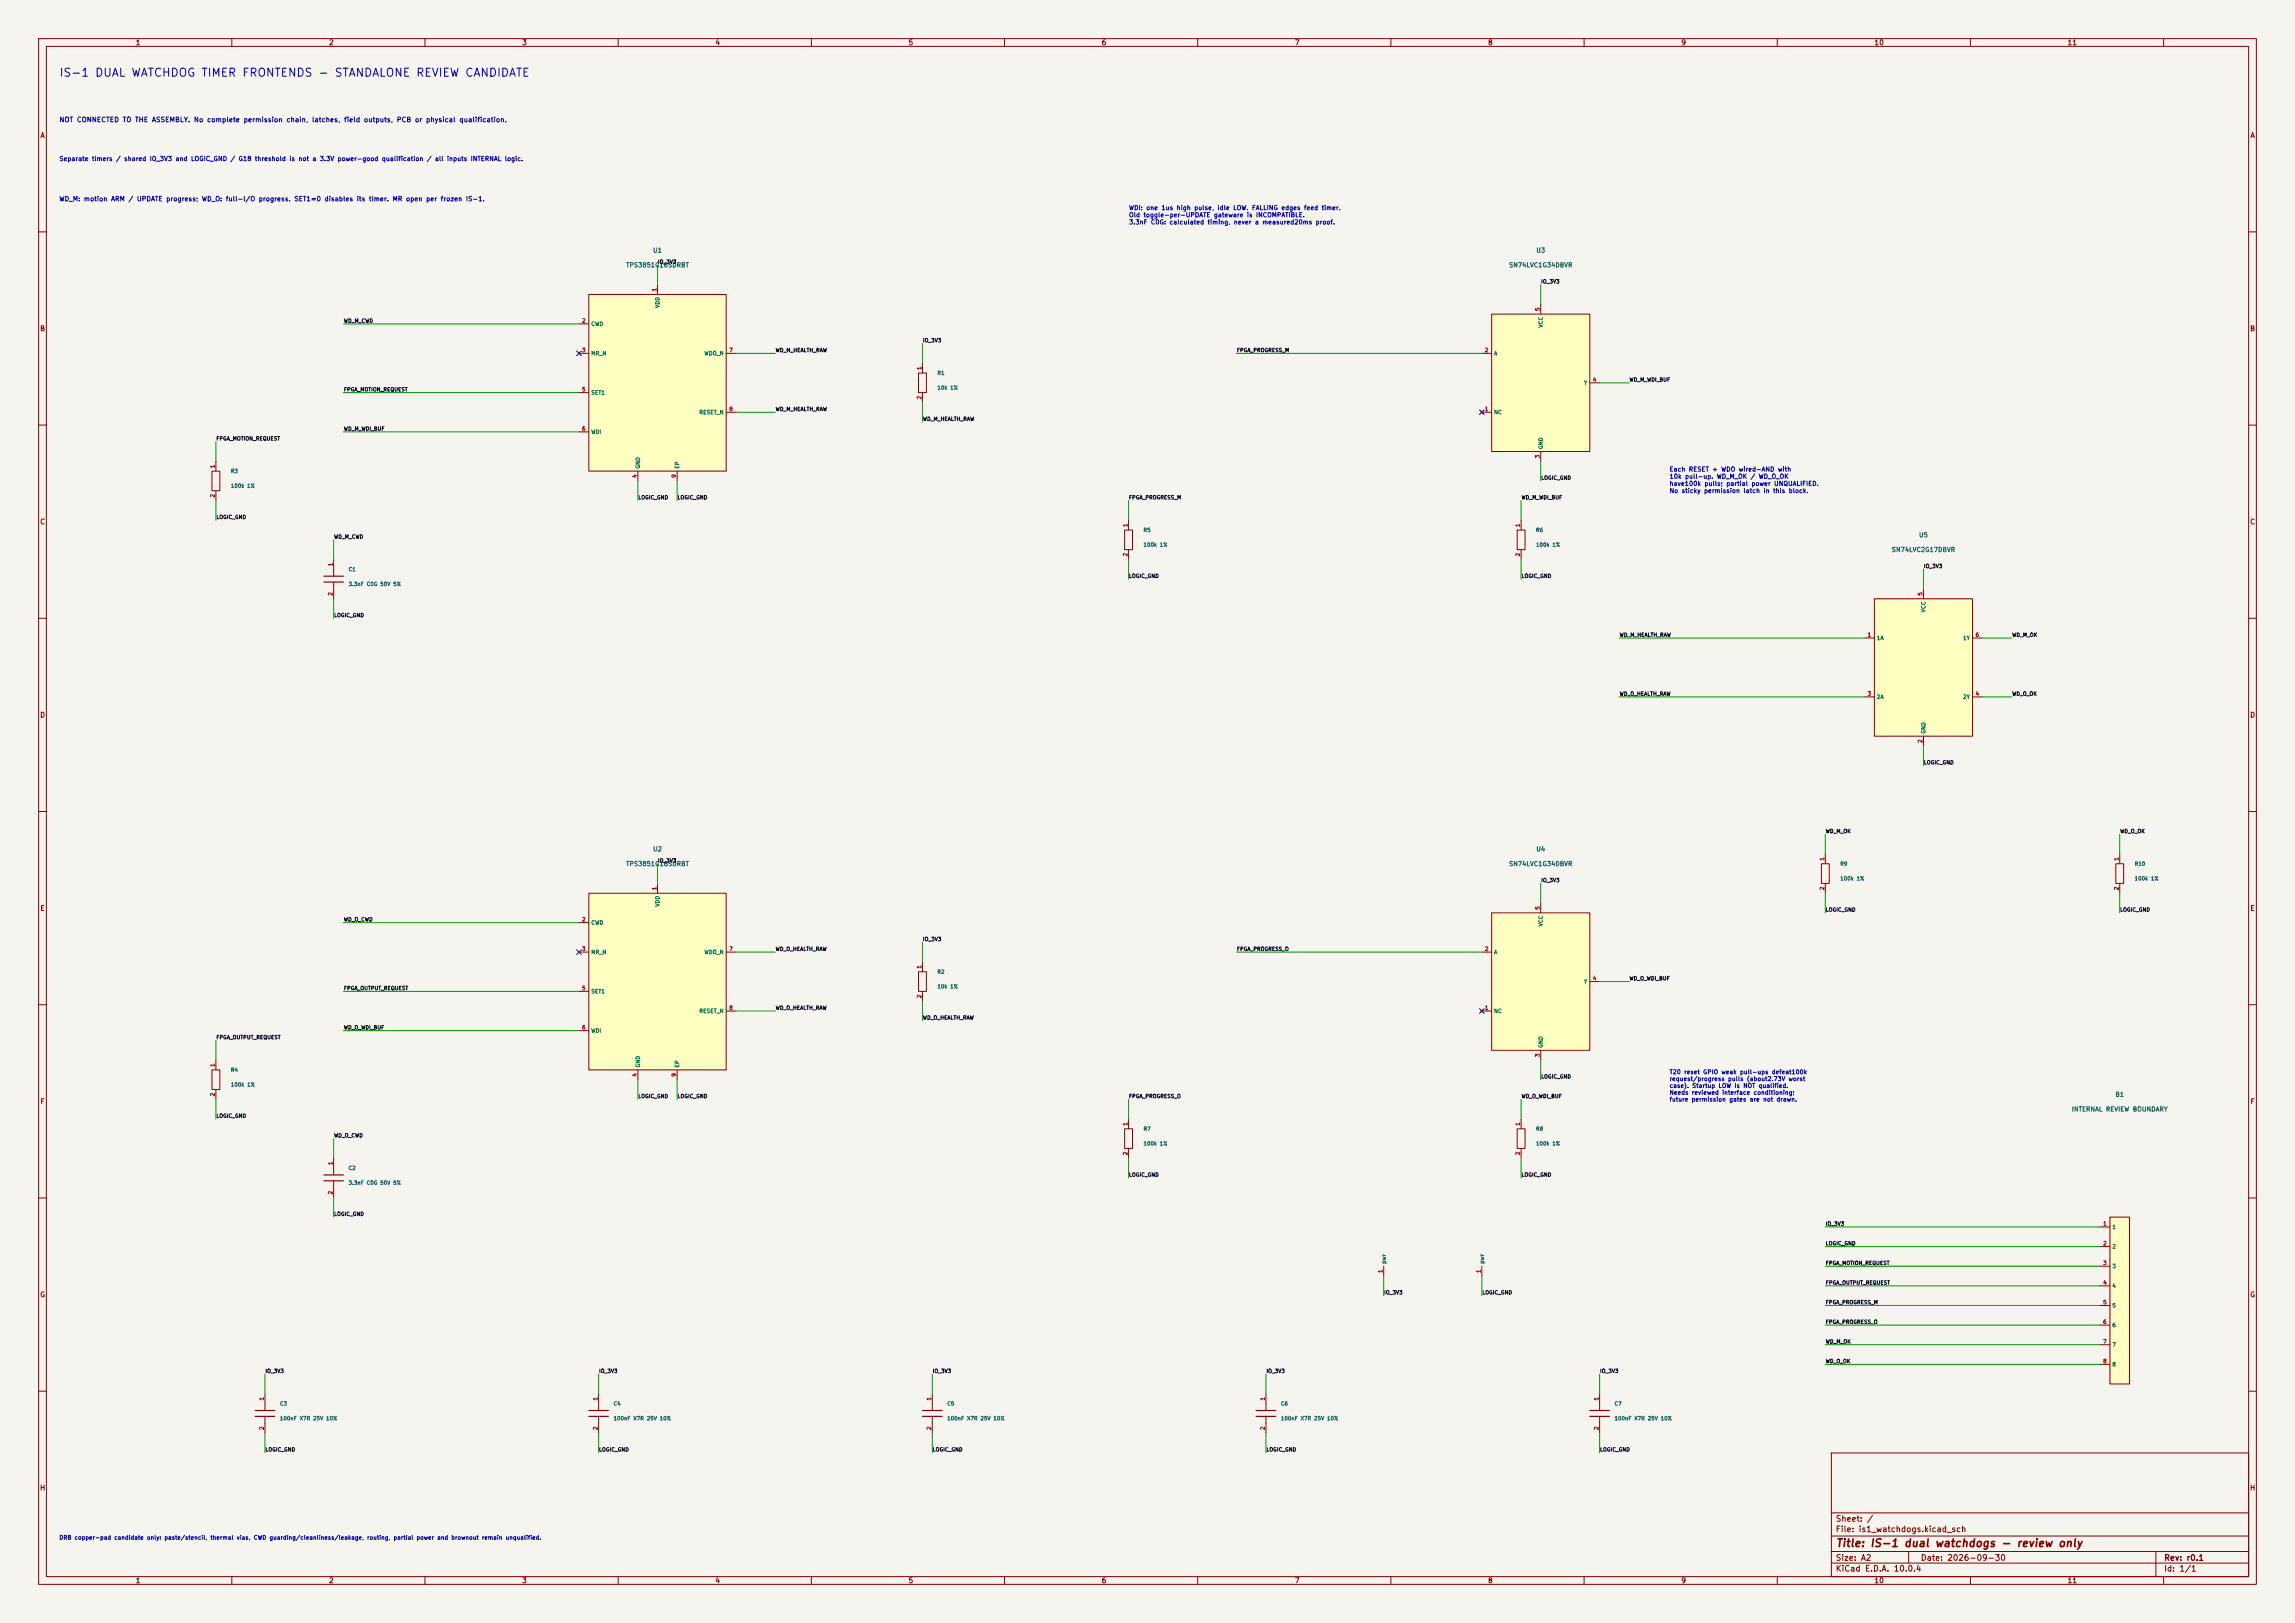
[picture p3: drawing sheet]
<svg xmlns="http://www.w3.org/2000/svg" width="594mm" height="420mm" viewBox="0 0 594 420" stroke-linecap="round" stroke-linejoin="round" font-family="sans-serif">
<defs><g id="words">
<text font-size="2.1" fill="#0000c2" x="15.2" y="20.4">IS-1 DUAL WATCHDOG TIMER FRONTENDS - STANDALONE REVIEW CANDIDATE</text>
<text font-size="2" fill="#840000" x="475" y="400.8">Title: IS-1 dual watchdogs - review only</text>
<g font-size="1.5" fill="#840000">
<text x="475" y="394.1">Sheet: /</text>
<text x="475" y="396.8">File: is1_watchdogs.kicad_sch</text>
<text x="475" y="407">KiCad E.D.A. 10.0.4</text>
<text x="475" y="404.2">Size: A2</text>
<text x="497" y="404.2">Date: 2026-09-30</text>
<text x="560" y="404.2">Rev: r0.1</text>
<text x="560" y="407">Id: 1/1</text>
</g>
<g font-size="1.3" fill="#840000">
<text x="35" y="12">1</text>
<text x="85" y="12">2</text>
<text x="135" y="12">3</text>
<text x="185" y="12">4</text>
<text x="235" y="12">5</text>
<text x="285" y="12">6</text>
<text x="335" y="12">7</text>
<text x="385" y="12">8</text>
<text x="435" y="12">9</text>
<text x="485" y="12">10</text>
<text x="535" y="12">11</text>
<text x="10.3" y="36">A</text>
<text x="582.3" y="36">A</text>
<text x="10.3" y="86">B</text>
<text x="582.3" y="86">B</text>
<text x="10.3" y="136">C</text>
<text x="582.3" y="136">C</text>
<text x="10.3" y="186">D</text>
<text x="582.3" y="186">D</text>
<text x="10.3" y="236">E</text>
<text x="582.3" y="236">E</text>
<text x="10.3" y="286">F</text>
<text x="582.3" y="286">F</text>
<text x="10.3" y="336">G</text>
<text x="582.3" y="336">G</text>
<text x="10.2" y="386">H</text>
<text x="582.2" y="386">H</text>
<text x="35" y="410">1</text>
<text x="85" y="410">2</text>
<text x="135" y="410">3</text>
<text x="185" y="410">4</text>
<text x="235" y="410">5</text>
<text x="285" y="410">6</text>
<text x="335" y="410">7</text>
<text x="385" y="410">8</text>
<text x="435" y="410">9</text>
<text x="485" y="410">10</text>
<text x="535" y="410">11</text>
</g>
<text font-size="1.3" fill="#0000c2" x="15.2" y="31.9">NOT CONNECTED TO THE ASSEMBLY. No complete permission chain, latches, field outputs, PCB or physical qualification.</text>
<g font-size="1.2" fill="#0000c2">
<text x="15.2" y="41.9">Separate timers / shared IO_3V3 and LOGIC_GND / G18 threshold is not a 3.3V power-good qualification / all inputs INTERNAL logic.</text>
<text x="15.2" y="52.4">WD_M: motion ARM / UPDATE progress; WD_O: full-I/O progress. SET1=0 disables its timer. MR open per frozen IS-1.</text>
<text x="292.1" y="54.6">WDI: one 1us high pulse, idle LOW. FALLING edges feed timer.</text>
<text x="292.1" y="56.5">Old toggle-per-UPDATE gateware is INCOMPATIBLE.</text>
<text x="292.1" y="58.3">3.3nF C0G: calculated timing, never a measured20ms proof.</text>
<text x="432" y="122.3">Each RESET + WDO wired-AND with</text>
<text x="432" y="124.2">10k pull-up. WD_M_OK / WD_O_OK</text>
<text x="432" y="126">have100k pulls; partial power UNQUALIFIED.</text>
<text x="432" y="127.9">No sticky permission latch in this block.</text>
</g>
<g font-size="1.2" fill="#006464">
<text x="168.9" y="65.6">U1</text>
<text x="397.5" y="65.6">U3</text>
<text x="161.9" y="69.5">TPS3851G18SDRBT</text>
<text x="390.5" y="69.5">SN74LVC1G34DBVR</text>
<text x="489.5" y="143.1">SN74LVC2G17DBVR</text>
<text x="496.6" y="139.3">U5</text>
<text x="168.9" y="220.6">U2</text>
<text x="397.5" y="220.6">U4</text>
<text x="161.9" y="224.4">TPS3851G18SDRBT</text>
<text x="390.5" y="224.4">SN74LVC1G34DBVR</text>
<text x="536.1" y="287.9">INTERNAL REVIEW BOUNDARY</text>
<text x="547.4" y="284.1">B1</text>
</g>
<g font-size="1.1" fill="#0000c2">
<text x="432" y="278.2">T20 reset GPIO weak pull-ups defeat100k</text>
<text x="432" y="280">request/progress pulls (about2.73V worst</text>
<text x="432" y="281.8">case). Startup LOW is NOT qualified.</text>
<text x="432" y="283.5">Needs reviewed interface conditioning;</text>
<text x="432" y="285.3">future permission gates are not drawn.</text>
<text x="15.2" y="398.7">DRB copper-pad candidate only: paste/stencil, thermal vias, CWD guarding/cleanliness/leakage, routing, partial power and brownout remain unqualified.</text>
</g>
<g font-size="1" fill="#0f0f0f">
<text x="170.2" y="68.5">IO_3V3</text>
<text x="398.8" y="73.6">IO_3V3</text>
<text x="88.9" y="83.7">WD_M_CWD</text>
<text x="238.8" y="88.8">IO_3V3</text>
<text x="200.7" y="91.3">WD_M_HEALTH_RAW</text>
<text x="320" y="91.3">FPGA_PROGRESS_M</text>
<text x="88.9" y="101.5">FPGA_MOTION_REQUEST</text>
<text x="421.6" y="99">WD_M_WDI_BUF</text>
<text x="200.7" y="106.6">WD_M_HEALTH_RAW</text>
<text x="88.9" y="111.7">WD_M_WDI_BUF</text>
<text x="238.8" y="109.1">WD_M_HEALTH_RAW</text>
<text x="55.9" y="114.2">FPGA_MOTION_REQUEST</text>
<text x="398.8" y="124.4">LOGIC_GND</text>
<text x="165.1" y="129.4">LOGIC_GND</text>
<text x="175.3" y="129.4">LOGIC_GND</text>
<text x="292.1" y="129.4">FPGA_PROGRESS_M</text>
<text x="393.7" y="129.4">WD_M_WDI_BUF</text>
<text x="55.9" y="134.5">LOGIC_GND</text>
<text x="86.4" y="139.6">WD_M_CWD</text>
<text x="292.1" y="149.8">LOGIC_GND</text>
<text x="393.7" y="149.8">LOGIC_GND</text>
<text x="497.8" y="147.2">IO_3V3</text>
<text x="86.4" y="159.9">LOGIC_GND</text>
<text x="419.1" y="165">WD_M_HEALTH_RAW</text>
<text x="520.7" y="165">WD_M_OK</text>
<text x="419.1" y="180.2">WD_O_HEALTH_RAW</text>
<text x="520.7" y="180.2">WD_O_OK</text>
<text x="497.8" y="198">LOGIC_GND</text>
<text x="472.4" y="215.8">WD_M_OK</text>
<text x="548.6" y="215.8">WD_O_OK</text>
<text x="170.2" y="223.4">IO_3V3</text>
<text x="398.8" y="228.5">IO_3V3</text>
<text x="88.9" y="238.7">WD_O_CWD</text>
<text x="472.4" y="236.1">LOGIC_GND</text>
<text x="548.6" y="236.1">LOGIC_GND</text>
<text x="238.8" y="243.7">IO_3V3</text>
<text x="200.7" y="246.3">WD_O_HEALTH_RAW</text>
<text x="320" y="246.3">FPGA_PROGRESS_O</text>
<text x="88.9" y="256.4">FPGA_OUTPUT_REQUEST</text>
<text x="421.6" y="253.9">WD_O_WDI_BUF</text>
<text x="200.7" y="261.5">WD_O_HEALTH_RAW</text>
<text x="55.9" y="269.1">FPGA_OUTPUT_REQUEST</text>
<text x="88.9" y="266.6">WD_O_WDI_BUF</text>
<text x="238.8" y="264.1">WD_O_HEALTH_RAW</text>
<text x="398.8" y="279.3">LOGIC_GND</text>
<text x="165.1" y="284.4">LOGIC_GND</text>
<text x="175.3" y="284.4">LOGIC_GND</text>
<text x="292.1" y="284.4">FPGA_PROGRESS_O</text>
<text x="393.7" y="284.4">WD_O_WDI_BUF</text>
<text x="55.9" y="289.5">LOGIC_GND</text>
<text x="86.4" y="294.5">WD_O_CWD</text>
<text x="292.1" y="304.7">LOGIC_GND</text>
<text x="393.7" y="304.7">LOGIC_GND</text>
<text x="86.4" y="314.9">LOGIC_GND</text>
<text x="472.4" y="317.4">IO_3V3</text>
<text x="472.4" y="322.5">LOGIC_GND</text>
<text x="472.4" y="327.6">FPGA_MOTION_REQUEST</text>
<text x="358.1" y="335.2">IO_3V3</text>
<text x="383.5" y="335.2">LOGIC_GND</text>
<text x="472.4" y="332.6">FPGA_OUTPUT_REQUEST</text>
<text x="472.4" y="337.7">FPGA_PROGRESS_M</text>
<text x="472.4" y="342.8">FPGA_PROGRESS_O</text>
<text x="472.4" y="347.9">WD_M_OK</text>
<text x="472.4" y="353">WD_O_OK</text>
<text x="68.6" y="355.5">IO_3V3</text>
<text x="154.9" y="355.5">IO_3V3</text>
<text x="241.3" y="355.5">IO_3V3</text>
<text x="327.7" y="355.5">IO_3V3</text>
<text x="414" y="355.5">IO_3V3</text>
<text x="68.6" y="375.8">LOGIC_GND</text>
<text x="154.9" y="375.8">LOGIC_GND</text>
<text x="241.3" y="375.8">LOGIC_GND</text>
<text x="327.7" y="375.8">LOGIC_GND</text>
<text x="414" y="375.8">LOGIC_GND</text>
</g>
<g font-size="1" fill="#a90000">
<text x="170.1" y="75.5" transform="rotate(-90 170.1 75.5)">1</text>
<text x="150.5" y="83.7">2</text>
<text x="398.7" y="80.6" transform="rotate(-90 398.7 80.6)">5</text>
<text x="150.5" y="91.4">3</text>
<text x="188.6" y="91.4">7</text>
<text x="238.7" y="95.9" transform="rotate(-90 238.7 95.9)">1</text>
<text x="384.2" y="91.4">2</text>
<text x="150.5" y="101.5">5</text>
<text x="412.1" y="99">4</text>
<text x="188.6" y="106.6">8</text>
<text x="238.7" y="103.5" transform="rotate(-90 238.7 103.5)">2</text>
<text x="384.2" y="106.6">1</text>
<text x="150.5" y="111.7">6</text>
<text x="398.7" y="118.7" transform="rotate(-90 398.7 118.7)">3</text>
<text x="55.8" y="121.3" transform="rotate(-90 55.8 121.3)">1</text>
<text x="165" y="123.8" transform="rotate(-90 165 123.8)">4</text>
<text x="175.2" y="123.8" transform="rotate(-90 175.2 123.8)">9</text>
<text x="55.8" y="128.9" transform="rotate(-90 55.8 128.9)">2</text>
<text x="292" y="136.5" transform="rotate(-90 292 136.5)">1</text>
<text x="393.6" y="136.5" transform="rotate(-90 393.6 136.5)">1</text>
<text x="86.3" y="146.7" transform="rotate(-90 86.3 146.7)">1</text>
<text x="292" y="144.1" transform="rotate(-90 292 144.1)">2</text>
<text x="393.6" y="144.1" transform="rotate(-90 393.6 144.1)">2</text>
<text x="86.3" y="154.3" transform="rotate(-90 86.3 154.3)">2</text>
<text x="497.8" y="154.3" transform="rotate(-90 497.8 154.3)">5</text>
<text x="483.3" y="165">1</text>
<text x="511.2" y="165">6</text>
<text x="483.3" y="180.3">3</text>
<text x="511.2" y="180.3">4</text>
<text x="497.8" y="192.4" transform="rotate(-90 497.8 192.4)">2</text>
<text x="472.4" y="222.9" transform="rotate(-90 472.4 222.9)">1</text>
<text x="548.6" y="222.9" transform="rotate(-90 548.6 222.9)">1</text>
<text x="170.1" y="230.5" transform="rotate(-90 170.1 230.5)">1</text>
<text x="472.4" y="230.5" transform="rotate(-90 472.4 230.5)">2</text>
<text x="548.6" y="230.5" transform="rotate(-90 548.6 230.5)">2</text>
<text x="150.5" y="238.7">2</text>
<text x="398.7" y="235.6" transform="rotate(-90 398.7 235.6)">5</text>
<text x="150.5" y="246.3">3</text>
<text x="188.6" y="246.3">7</text>
<text x="238.7" y="250.8" transform="rotate(-90 238.7 250.8)">1</text>
<text x="384.2" y="246.3">2</text>
<text x="150.5" y="256.5">5</text>
<text x="412.1" y="253.9">4</text>
<text x="188.6" y="261.5">8</text>
<text x="238.7" y="258.4" transform="rotate(-90 238.7 258.4)">2</text>
<text x="384.2" y="261.5">1</text>
<text x="150.5" y="266.6">6</text>
<text x="398.7" y="273.7" transform="rotate(-90 398.7 273.7)">3</text>
<text x="55.8" y="276.2" transform="rotate(-90 55.8 276.2)">1</text>
<text x="165" y="278.7" transform="rotate(-90 165 278.7)">4</text>
<text x="175.2" y="278.7" transform="rotate(-90 175.2 278.7)">9</text>
<text x="55.8" y="283.8" transform="rotate(-90 55.8 283.8)">2</text>
<text x="292" y="291.4" transform="rotate(-90 292 291.4)">1</text>
<text x="393.6" y="291.4" transform="rotate(-90 393.6 291.4)">1</text>
<text x="292" y="299.1" transform="rotate(-90 292 299.1)">2</text>
<text x="393.6" y="299.1" transform="rotate(-90 393.6 299.1)">2</text>
<text x="86.3" y="301.6" transform="rotate(-90 86.3 301.6)">1</text>
<text x="86.3" y="309.2" transform="rotate(-90 86.3 309.2)">2</text>
<text x="544.2" y="317.4">1</text>
<text x="544.2" y="322.5">2</text>
<text x="358.1" y="329.5" transform="rotate(-90 358.1 329.5)">1</text>
<text x="383.5" y="329.5" transform="rotate(-90 383.5 329.5)">1</text>
<text x="544.2" y="327.6">3</text>
<text x="544.2" y="332.7">4</text>
<text x="544.2" y="337.7">5</text>
<text x="544.2" y="342.8">6</text>
<text x="544.2" y="347.9">7</text>
<text x="544.2" y="353">8</text>
<text x="68.5" y="362.6" transform="rotate(-90 68.5 362.6)">1</text>
<text x="154.9" y="362.6" transform="rotate(-90 154.9 362.6)">1</text>
<text x="241.2" y="362.6" transform="rotate(-90 241.2 362.6)">1</text>
<text x="327.6" y="362.6" transform="rotate(-90 327.6 362.6)">1</text>
<text x="413.9" y="362.6" transform="rotate(-90 413.9 362.6)">1</text>
<text x="68.5" y="370.2" transform="rotate(-90 68.5 370.2)">2</text>
<text x="154.9" y="370.2" transform="rotate(-90 154.9 370.2)">2</text>
<text x="241.2" y="370.2" transform="rotate(-90 241.2 370.2)">2</text>
<text x="327.6" y="370.2" transform="rotate(-90 327.6 370.2)">2</text>
<text x="413.9" y="370.2" transform="rotate(-90 413.9 370.2)">2</text>
</g>
<g font-size="1" fill="#006464">
<text x="170.9" y="79.8" transform="rotate(-90 170.9 79.8)">VDD</text>
<text x="152.9" y="84.6">CWD</text>
<text x="399.5" y="84.9" transform="rotate(-90 399.5 84.9)">VCC</text>
<text x="152.9" y="92.2">MR_N</text>
<text x="182.2" y="92.2">WDO_N</text>
<text x="386.6" y="92.2">A</text>
<text x="242.5" y="101.1">10k 1%</text>
<text x="242.5" y="97.2">R1</text>
<text x="409.9" y="99.8">Y</text>
<text x="152.9" y="102.4">SET1</text>
<text x="180.9" y="107.4">RESET_N</text>
<text x="386.6" y="107.4">NC</text>
<text x="152.9" y="112.5">WDI</text>
<text x="399.5" y="116.3" transform="rotate(-90 399.5 116.3)">GND</text>
<text x="59.6" y="122.6">R3</text>
<text x="165.9" y="121.4" transform="rotate(-90 165.9 121.4)">GND</text>
<text x="176" y="121.4" transform="rotate(-90 176 121.4)">EP</text>
<text x="59.6" y="126.5">100k 1%</text>
<text x="295.9" y="137.9">R5</text>
<text x="397.5" y="137.9">R6</text>
<text x="295.9" y="141.7">100k 1%</text>
<text x="397.5" y="141.7">100k 1%</text>
<text x="90.1" y="148">C1</text>
<text x="90.1" y="151.9">3.3nF C0G 50V 5%</text>
<text x="498.6" y="158.6" transform="rotate(-90 498.6 158.6)">VCC</text>
<text x="485.6" y="165.9">1A</text>
<text x="508" y="165.9">1Y</text>
<text x="485.6" y="181.1">2A</text>
<text x="508" y="181.1">2Y</text>
<text x="498.6" y="190" transform="rotate(-90 498.6 190)">GND</text>
<text x="476.2" y="224.2">R9</text>
<text x="552.4" y="224.2">R10</text>
<text x="476.2" y="228.1">100k 1%</text>
<text x="552.4" y="228.1">100k 1%</text>
<text x="152.9" y="239.5">CWD</text>
<text x="170.9" y="234.8" transform="rotate(-90 170.9 234.8)">VDD</text>
<text x="399.5" y="239.8" transform="rotate(-90 399.5 239.8)">VCC</text>
<text x="152.9" y="247.1">MR_N</text>
<text x="182.2" y="247.1">WDO_N</text>
<text x="386.6" y="247.1">A</text>
<text x="152.9" y="257.3">SET1</text>
<text x="242.5" y="256">10k 1%</text>
<text x="242.5" y="252.2">R2</text>
<text x="409.9" y="254.8">Y</text>
<text x="180.9" y="262.4">RESET_N</text>
<text x="386.6" y="262.4">NC</text>
<text x="152.9" y="267.5">WDI</text>
<text x="399.5" y="271.3" transform="rotate(-90 399.5 271.3)">GND</text>
<text x="59.6" y="281.4">100k 1%</text>
<text x="59.6" y="277.6">R4</text>
<text x="165.9" y="276.4" transform="rotate(-90 165.9 276.4)">GND</text>
<text x="176" y="276.4" transform="rotate(-90 176 276.4)">EP</text>
<text x="295.9" y="292.8">R7</text>
<text x="397.5" y="292.8">R8</text>
<text x="295.9" y="296.6">100k 1%</text>
<text x="397.5" y="296.6">100k 1%</text>
<text x="90.1" y="303">C2</text>
<text x="90.1" y="306.8">3.3nF C0G 50V 5%</text>
<text x="546.6" y="318.3">1</text>
<text x="546.6" y="323.3">2</text>
<text x="358.9" y="327.2" transform="rotate(-90 358.9 327.2)">pwr</text>
<text x="384.3" y="327.2" transform="rotate(-90 384.3 327.2)">pwr</text>
<text x="546.6" y="328.4">3</text>
<text x="546.6" y="333.5">4</text>
<text x="546.6" y="338.6">5</text>
<text x="546.6" y="343.7">6</text>
<text x="546.6" y="348.7">7</text>
<text x="546.6" y="353.8">8</text>
<text x="72.3" y="363.9">C3</text>
<text x="158.7" y="363.9">C4</text>
<text x="245.1" y="363.9">C5</text>
<text x="331.4" y="363.9">C6</text>
<text x="417.8" y="363.9">C7</text>
<text x="72.3" y="367.8">100nF X7R 25V 10%</text>
<text x="158.7" y="367.8">100nF X7R 25V 10%</text>
<text x="245.1" y="367.8">100nF X7R 25V 10%</text>
<text x="331.4" y="367.8">100nF X7R 25V 10%</text>
<text x="417.8" y="367.8">100nF X7R 25V 10%</text>
</g>
</g></defs>
<path d="M0 0h594v420h-594z" fill="#f5f4ef" stroke="#f5f4ef" stroke-width=".26"/>
<g fill="none" stroke="#840000" stroke-width=".26">
<path d="M10 10h574v400h-574zM12 12h570v396h-570zM60 10v2M110 10v2M160 10v2M210 10v2M260 10v2M310 10v2M360 10v2M410 10v2M460 10v2M510 10v2"/>
<path d="M560 10v2M10 60h2M582 60h2M10 110h2M55.9 119.4v2.5M582 110h2M54.9 121.9h2v5.1h-2zM55.9 127v2.5M291.1 137.2h2v5h-2zM292.1 134.6v2.6M292.1 142.2v2.6M10 160h2"/>
<path d="M582 160h2M10 210h2M582 210h2M547.6 223.5h2.1v5.1h-2.1zM548.6 221v2.5M548.6 228.6v2.5M10 260h2M582 260h2M10 310h2M582 310h2M10 360h2M474 376h108v32h-108z"/>
<path d="M582 360h2M474 397.5h108M474 391.5h108M60 408v2M110 408v2M160 408v2M210 408v2M260 408v2M310 408v2M360 408v2M410 408v2M460 408v2"/>
<path d="M474 404.5h108M474 401.5h108M494 401.5v3M510 408v2M558 401.5v6.5M560 408v2"/>
</g>
<path d="M386.1 236.2h25.4v35.6h-25.4z" fill="#ffffc2"/>
<g fill="none" stroke="#840000" stroke-width=".26">
<path d="M86.4 144.8v4.3M86.4 150.6v4.3M386.1 236.2h25.4v35.6h-25.4zM398.8 233.7v2.5M383.5 246.4h2.6M411.5 254h2.5M383.2 261.2l.7 .8M383.5 261.6h2.6M383.9 261.2l-.7 .8M398.8 271.8v2.5M383.5 327.7v2.5M241.3 360.7v4.3"/>
<path d="M241.3 366.5v4.3"/>
</g>
<path d="M83.8 149.1h5.1M83.8 150.6h5.1M238.8 365h5M238.8 366.5h5" fill="none" stroke="#840000" stroke-width=".3"/>
<path d="M152.4 76.2h35.6v45.7h-35.6z" fill="#ffffc2"/>
<g fill="none" stroke="#840000" stroke-width=".26">
<path d="M152.4 76.2h35.6v45.7h-35.6zM170.2 73.7v2.5M149.9 83.8h2.5M149.9 91.4h2.5M188 91.4h2.5M149.9 101.6h2.5M149.9 111.8h2.5M188 106.7h2.5M165.1 121.9v2.6M175.3 121.9v2.6M471.4 223.5h2.1v5.1h-2.1zM472.4 221v2.5"/>
<path d="M472.4 228.6v2.5M54.9 276.9h2v5h-2zM55.9 274.3v2.6M55.9 281.9v2.6M86.4 299.7v4.3M291.1 292.1h2v5.1h-2zM292.1 289.6v2.5M292.1 297.2v2.5M392.7 292.1h2v5.1h-2zM393.7 289.6v2.5M393.7 297.2v2.5M86.4 305.6v4.3"/>
<path d="M68.6 360.7v4.3M68.6 366.5v4.3M154.9 360.7v4.3M154.9 366.5v4.3"/>
</g>
<path d="M83.8 304h5.1M83.8 305.6h5.1M66 365h5.1M66 366.5h5.1M152.4 365h5.1M152.4 366.5h5.1" fill="none" stroke="#840000" stroke-width=".3"/>
<path d="M386.1 81.3h25.4v35.5h-25.4z" fill="#ffffc2"/>
<path d="M398.8 78.7v2.6M383.5 91.4h2.6M386.1 81.3h25.4v35.5h-25.4zM411.5 99.1h2.5M383.2 106.3l.7 .8M383.5 106.7h2.6M383.9 106.3l-.7 .8M398.8 116.8v2.6M237.7 251.5h2.1v5h-2.1zM238.8 248.9v2.6M238.8 256.5v2.6" fill="none" stroke="#840000" stroke-width=".26"/>
<path d="M152.4 231.1h35.6v45.8h-35.6z" fill="#ffffc2"/>
<g fill="none" stroke="#840000" stroke-width=".26">
<path d="M237.7 96.5h2.1v5.1h-2.1zM238.8 94v2.5M238.8 101.6v2.5M392.7 137.2h2v5h-2zM393.7 134.6v2.6M393.7 142.2v2.6M149.9 238.8h2.5M152.4 231.1h35.6v45.8h-35.6zM170.2 228.6v2.5M149.9 246.4h2.5M149.9 256.5h2.5M188 246.4h2.5"/>
<path d="M149.9 266.7h2.5M165.1 276.9v2.5M175.3 276.9v2.5M188 261.6h2.5M358.1 327.7v2.5M414 360.7v4.3M414 366.5v4.3"/>
</g>
<path d="M411.5 365h5.1M411.5 366.5h5.1" fill="none" stroke="#840000" stroke-width=".3"/>
<path d="M485.1 154.9h25.4v35.6h-25.4z" fill="#ffffc2"/>
<path d="M485.1 154.9h25.4v35.6h-25.4zM497.8 152.4v2.5M482.6 165.1h2.5M510.5 165.1h2.6M482.6 180.3h2.5M497.8 190.5v2.5M510.5 180.3h2.6" fill="none" stroke="#840000" stroke-width=".26"/>
<path d="M546.1 315h5.1v43.1h-5.1z" fill="#ffffc2"/>
<path d="M543.6 317.5h2.5M546.1 315h5.1v43.1h-5.1zM543.6 322.6h2.5M543.6 327.7h2.5M543.6 332.7h2.5M543.6 337.8h2.5M543.6 342.9h2.5M543.6 348h2.5M543.6 353.1h2.5M327.7 360.7v4.3M327.7 366.5v4.3" fill="none" stroke="#840000" stroke-width=".26"/>
<path d="M325.1 365h5.1M325.1 366.5h5.1" fill="none" stroke="#840000" stroke-width=".3"/>
<g fill="none" stroke="#009600" stroke-width=".26">
<path d="M170.2 68.6v5.1M398.8 73.7v5M88.9 83.8h61M190.5 91.4h10.2M238.8 88.9v5.1M320 91.4h63.5M414 99.1h7.6M55.9 114.3v5.1M88.9 101.6h61M88.9 111.8h61M190.5 106.7h10.2M238.8 104.1v5.1"/>
<path d="M398.8 119.4v5.1M55.9 129.5v5.1M86.4 139.7v5.1M165.1 124.5v5M175.3 124.5v5M292.1 129.5v5.1M393.7 129.5v5.1M86.4 154.9v5.1M292.1 144.8v5.1M393.7 144.8v5.1M497.8 147.3v5.1M419.1 165.1h63.5"/>
<path d="M513.1 165.1h7.6M419.1 180.3h63.5M497.8 193v5.1M513.1 180.3h7.6M472.4 215.9v5.1M548.6 215.9v5.1M88.9 238.8h61M170.2 223.5v5.1M398.8 228.6v5.1M472.4 231.1v5.1M548.6 231.1v5.1M88.9 256.5h61"/>
<path d="M190.5 246.4h10.2M238.8 243.8v5.1M238.8 259.1v5.1M320 246.4h63.5M414 254h7.6M55.9 269.2v5.1M88.9 266.7h61M165.1 279.4v5.1M175.3 279.4v5.1M190.5 261.6h10.2M398.8 274.3v5.1M55.9 284.5v5.1"/>
<path d="M86.4 294.6v5.1M292.1 284.5v5.1M292.1 299.7v5.1M393.7 284.5v5.1M393.7 299.7v5.1M86.4 309.9v5.1M472.4 317.5h71.2M358.1 330.2v5.1M383.5 330.2v5.1M472.4 322.6h71.2M472.4 327.7h71.2M472.4 332.7h71.2"/>
<path d="M472.4 337.8h71.2M68.6 355.6v5.1M154.9 355.6v5.1M241.3 355.6v5.1M327.7 355.6v5.1M414 355.6v5.1M472.4 342.9h71.2M472.4 348h71.2M472.4 353.1h71.2M68.6 370.8v5.1M154.9 370.8v5.1M241.3 370.8v5.1"/>
<path d="M327.7 370.8v5.1M414 370.8v5.1"/>
</g>
<path d="M149.3 90.8l1.2 1.2M150.5 90.8l-1.2 1.2M382.9 106.1l1.2 1.2M384.1 106.1l-1.2 1.2M149.3 245.8l1.2 1.2M150.5 245.8l-1.2 1.2M382.9 261l1.2 1.2M384.1 261l-1.2 1.2" fill="none" stroke="#000084" stroke-width=".26"/>
<use href="#words"/>
</svg>
